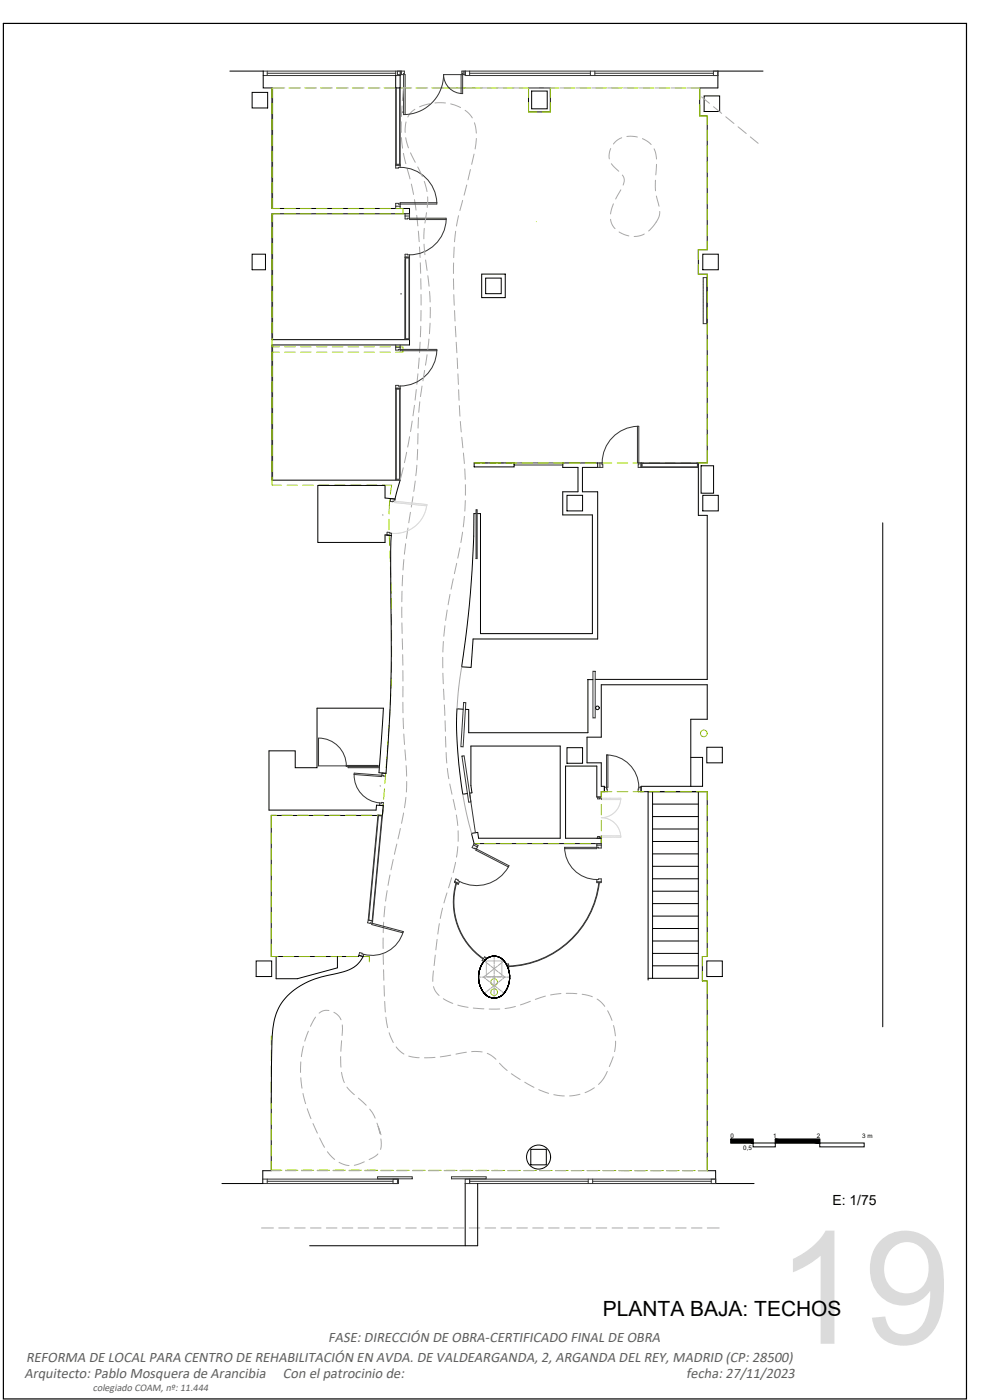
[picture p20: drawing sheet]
<svg xmlns="http://www.w3.org/2000/svg" width="297mm" height="420mm" viewBox="0 0 297 420" stroke-linecap="round" stroke-linejoin="round" font-family="sans-serif">
<defs><g id="words">
<text font-size="47.2" fill="#dbdbdb" x="232.8" y="403.3">19</text>
<text font-size="6.3" x="180.9" y="395.1">PLANTA BAJA: TECHOS</text>
<g font-size="4.4" fill="#5e5e5e">
<text x="98.5" y="402.9">FASE: DIRECCIÓN DE OBRA-CERTIFICADO FINAL DE OBRA</text>
<text x="7.3" y="413.7">Arquitecto: Pablo Mosquera de Arancibia</text>
<text x="7.8" y="408.6">REFORMA DE LOCAL PARA CENTRO DE REHABILITACIÓN EN AVDA. DE VALDEARGANDA, 2, ARGANDA DEL REY, MADRID (CP: 28500)</text>
<text x="84.9" y="413.7">Con el patrocinio de:</text>
<text x="205.9" y="413.7">fecha: 27/11/2023</text>
</g>
<text font-size="4.2" x="249.7" y="361.6">E: 1/75</text>
<text font-size="3.1" fill="#5e5e5e" x="27.8" y="417.5">colegiado COAM, nº: 11.444</text>
<g font-size="1.9">
<text x="219.2" y="341.5">0</text>
<text x="232" y="341.5">1</text>
<text x="245" y="341.5">2</text>
<text x="258.7" y="341.5">3 m</text>
<text x="223" y="345.2">0,5</text>
</g>
</g></defs>
<!-- layer: Muros -->
<g fill="none" stroke="#000" stroke-width=".3">
<path d="M69 21.3h10v5.1h2.6v36.2h41.3v1.6h-41.3v37.7h41.3v1.6h-41.3v40.6h38.5l-1.6 5.7-3-.3v-3.8h-20.1v17.1h20.1v-2.3l1.9 .2M118.7 22.7v3.7h1.4v-3.7M158.6 26.4h6.5v7.2h-6.5zM228.9 21.3h-13.5v5.1h-5.5v8.4h2.3v40.2h-2.7v7.3h2.7v56.6h-2.7v15.8h2.7v49.2h-33.6M144.5 82.3h7.1v7h-7.1zM142.3 138.9h12v1.2h-12zM210.4 139.8h3.7v8.2h-3.7zM114.9 154.5v.1M142.8 154.1h-.6l-.1 8.6-1 15.6-1.1 10.9-1.5 10.9 2.9 .2 .5-8.5h37.4v-44.2h-4.5v-7.3h4.5v-1.4h-10.5v1.4h4.6v7.3h-4.6v6.9h8.9v35.7h-33.5v-36.1h-1M264.9 156.9v151.3M116.1 160.6l1.3 .1M117.4 160.7l-.2 8.9a639.5 639.5 0 0 1-.5 49.1l-.9 13.4-2.1-.2 1.3-19.4h-19.9v17.9h-6.5v-5.1h-7.9v17.8h32.1l.2-1.5 2 .2-.3 2.9"/>
<path d="M139 212.9l-1.9-.2a130 130 0 0 0 1.8 25.7l1.3-.3M176.3 204h1.6M176.4 203.9v16h-35.8v-7h-1M114.1 235.9h.1M140.9 238l.7-.1-.3-2.2v-11.8h26.8v27.7h-24.5l-.3-1.8-1.8 .3 .8 3.1h38.1v-1.6h-10.7v-21.7h9.4v9.3h1.3v-1.6h.9v-1.6h-.9v-7.1h-4.3v-7.7h4.3v-15.7h31.8v10.4h-4.9v20.1h-15v1.6h19.9v49.5h-1.5v7.3h1.5v56.9h2.5v3.9h11.6M114.7 244.7h-33.3v42.4h1.4v6.6h6.4l12-3.2v-3.4h6.4l.1-.4 1.3 .4a9 9 0 0 1-6.9 4.8l-.9 .2a26.9 26.9 0 0 0-14.2 6.1 16.4 16.4 0 0 0-5.3 12.3l-.3 9.5v31.3h-2.6v3.9h-12.2M114.9 243.1l-.2 1.6"/>
<circle cx="161.6" cy="347.2" r="3.6"/>
</g>
<g fill="none" stroke="#333" stroke-width=".3">
<path d="M79 21.3h41.1v1.4h-41.1M80.2 21.3v1.4M80.2 22h38.5M81.6 26.4l.2 36.2zM118.7 21.3v1.4M118.7 26.4v24l1.4-.2M118.9 26.4v22.9M119.3 21.3h1v1.1h-1zM119.9 26.4v22.9M120.1 26.4v23.8M120.3 22.4v-1.1h1v.8h-.2v12.3a12 12 0 0 0 12-12h6.5v-1.1h-1v.8h.2v6M120.3 22.4h1.3v12"/>
<path d="M120.7 33.6h.4M133.1 22.4a5.7 5.7 0 0 0 5.7 5.7M138.3 22.4v5.7M139 21.3v1.1M139.6 21.3h1.3v1.4h-1.3zM140.9 22.7h74.5M140.9 21.3h74.5M140.9 22h36.2M177.1 21.3v1.4M178.5 21.3v1.4M178.5 22h35.6M214.1 21.3h1.3v1.4h-1.3z"/>
<path d="M118.7 49.6h1.4M118.7 49.3h1.4M120.1 50.2a11 11 0 0 1 11 10.6M81.6 64.2l.2 37.7zM118.7 61.9h1.4M121.5 64.2v1.5h.8v-.2h11.6v.4M121.5 77.2h1.4M121.5 77.4h1.4M121.5 64.8h1.4M121.7 77.4v24.3M122.7 77.4v24.3M122.9 76.5l-1.4-.2v25.6"/>
<path d="M122.9 64.2v1.7h11M122.9 76.5v25.4M131.1 60.8v.4h-11.6v-.2h-.8v1.6M131.1 60.8h-11v1.8M133.9 65.9a11 11 0 0 1-11 10.6M120.2 88.2h.3M211 97l.1 .1M211 83.5v.2M211 83.8v.1M211 84v.1M211 84.2v.1M211 84.4v.1"/>
<path d="M211 84.6v.2M211 84.9v.1M211 85.1v.1M211 85.3v.1M211 85.6v.1M211 85.8v.1M211 86v.1M211 86.2v.1M211 86.5v.1M211 86.7v.1M211 86.9v.1M211 87.1v.1"/>
<path d="M211 87.4v.1M211 87.6v.1M211 87.8v.1M211 88v.1M211 88.3v.1M211 88.5v.1M211 88.7v.1M211 88.9v.1M211 89.2v.1M211 89.4v.1M211 89.6v.1M211 89.8v.1"/>
<path d="M211 90.1v.1M211 90.3v.1M211 90.5v.1M211 90.7v.1M211 91v.1M211 91.2v.1M211 91.4v.1M211 91.6v.1M211 91.9v.1M211 92.1v.1M211 92.3v.1M211 92.5v.1"/>
<path d="M211 92.8v.1M211 93v.1M211 93.2v.1M211 93.4v.1M211 93.7v.1M211 93.9v.1M211 94.1v.1M211 94.3v.1M211 94.6v.1M211 94.8v.1M211 95v.1M211 95.2v.1"/>
<path d="M211 95.5v.1M211 95.7v.1M211 95.9v.1M211 96.1v.1M211 96.4v.1M211 96.6v.1M211 96.8v.1M211.1 83.3l-.1 .1M211.2 83.3h.1M211.2 97.1h.1M211.5 83.3h.1M211.5 97.1h.1"/>
<path d="M211.7 83.3h.1M211.7 97.1h.1M211.9 83.3l.1 .1M212 97l-.1 .1M212 83.5v.2M212 83.8v.1M212 84v.1M212 84.2v.1M212 84.4v.1M212 84.6v.2M212 84.9v.1M212 85.1v.1"/>
<path d="M212 85.3v.1M212 85.6v.1M212 85.8v.1M212 86v.1M212 86.2v.1M212 86.5v.1M212 86.7v.1M212 86.9v.1M212 87.1v.1M212 87.4v.1M212 87.6v.1M212 87.8v.1"/>
<path d="M212 88v.1M212 88.3v.1M212 88.5v.1M212 88.7v.1M212 88.9v.1M212 89.2v.1M212 89.4v.1M212 89.6v.1M212 89.8v.1M212 90.1v.1M212 90.3v.1M212 90.5v.1"/>
<path d="M212 90.7v.1M212 91v.1M212 91.2v.1M212 91.4v.1M212 91.6v.1M212 91.9v.1M212 92.1v.1M212 92.3v.1M212 92.5v.1M212 92.8v.1M212 93v.1M212 93.2v.1"/>
<path d="M212 93.4v.1M212 93.7v.1M212 93.9v.1M212 94.1v.1M212 94.3v.1M212 94.6v.1M212 94.8v.1M212 95v.1M212 95.2v.1M212 95.5v.1M212 95.7v.1M212 95.9v.1"/>
<path d="M212 96.1v.1M212 96.4v.1M212 96.6v.1M212 96.8v.1M81.6 103.5l.2 40.6zM118.7 103.5v1.6h.8v-.2h11.6v.4M118.7 116.5h1.4M118.7 116.8h1.4M118.7 104.2h1.4M118.9 116.8v27M119.9 116.8v27M120.1 103.5v1.8h11"/>
<path d="M121.5 101.7h1.4M131.1 105.2a11 11 0 0 1-11 10.6M154.3 138.9h14.5v.7h-14.5zM179.3 138.9h1.4v.6h.2v.8h-1.6M180 138.9v1.4M191.3 127.9h.4v11.6h-.2v.8h18M191.3 127.9v11h18.2M191.3 127.9a11 11 0 0 0-10.6 11M192.3 138.9v1.4M192.6 138.9v1.4M192.6 139.1h16.7M209.3 138.9v1.4"/>
<path d="M116.2 159.7l1.3 .3-.1 .7-1.3-.1zM117.2 149.6l1.3 .2-.1 .6-1.3 .1zM118.7 144.1v-28.4l1.4 .2v28.2M118.7 143.8h1.4M142.8 153h.4v14.6h-.4zM192.6 140.1h16.7M139.1 210.8l.7 .1-.8 13.2h-.7zM177.9 201.5h.7v14h-.7zM95.6 221.5a8.3 8.3 0 0 1 8.3 8.3h-8.3zM103.9 229.7h9.6v.3h-9.6zM106.3 232.4a8.3 8.3 0 0 0 7.7 8.6M106.3 232l8.3 .7v.4l-8.4-.7z"/>
<path d="M113.8 230.1h-9.3v.3h9.3M114.6 232l1.1 .1-.1 .8-1-.2zM138.6 226.9l.7-.1 2 13.9-.7 .1zM140.9 238l1.7 11.9M180.4 239.6l-1.1 .2v-.6h1.1v.8M182 226.6h.4v9.7h-1.1v1.3h.9v-.8h-.2zM182 226.6a9.7 9.7 0 0 1 9.7 9.7M191.7 236.3h.6v1.3h-.8zM113.4 244.8l1.3 .1M113.6 244.8l-2.9 31.3M114 241l1-.1v.8l-1.1-.1zM114.6 244.9l-2.9 31.5"/>
<path d="M142 253.6l-.4 .8 1.3 .4M142 253.6l.3-.4 1.1 .6-.5 1M142 253.6l1.2 .6M142.9 254.8l9.8 5-.2 .4-9.8-5.1zM169.4 254.3h10.2v.2h.8v-1.3h-1.3v1.5h-9.7zM169.4 254.3a9.7 9.7 0 0 0 9.7 9.6M179.1 253.6h1.3M180.4 250.8v.8h-1.1v-.6l1.1 .2M110.5 276.1l2.9-31.5 1.3 .1-2.9 31.7M110.5 276.1l-.2 .8 1.3 .2M110.5 276.1l1.3 .3M111.6 277.1l9.4 2.5"/>
<path d="M111.6 277.1l-.1 .4 9.4 2.5 .1-.4M111.8 276.4l-.2 .7M121 279.6a9.7 9.7 0 0 1-11.9 6.8M136.4 264.5l-.1 .3 1.2 .6 .1-.2M136.8 263.8l1.1 .8-.3 .6-1.2-.7zM136.8 265.1a20.8 20.8 0 0 0 8.2 22.7M137 265.1a20.6 20.6 0 0 0 8.1 22.6M152.5 260.2a11 11 0 0 1-14.6 4.3M179.1 264l1.3-.2v.8M179.1 264v.9h1.3M179.1 264.6h1.3M179.7 264.9a28.3 28.3 0 0 1-27.1 25"/>
<path d="M179.8 264.9a28.5 28.5 0 0 1-27.2 25.2M180.4 264.6v.3M107.9 285.9l1.2 .5-.1 .7-1.3-.4zM146.2 287.6l-.8-.4-.7 1.1 .4 .3M151.9 289.3h.7l-.1 1.3M78.8 353.9h40.8v1.3h-40.8M80.2 353.9v1.3M80.2 354.5h37.7M113.3 353.2h10.4v.6h-10.4zM117.9 353.9h1.4v1.3h-1.4zM135.5 353.2h10.4v.6h-10.4zM139.6 353.9h1.3v1.3h-1.3z"/>
<path d="M140.9 354.5h35.6M176.5 353.9v1.3M177.8 353.9v1.3M177.8 354.5h35.6M213.4 353.9h1.3v1.3h-1.3zM214.7 353.9h-73.8v1.3h73.8"/>
</g>
<!-- layer: Proyecciones -->
<g fill="none" stroke="#000" stroke-width=".3">
<path d="M195.8 237.6v56M195.8 260h13.7M195.8 256.3h13.7M195.8 252.5h13.7M195.8 248.8h13.7M195.8 245.1h13.7M195.8 241.3h13.7M195.8 278.7h13.7M195.8 274.9h13.7M195.8 271.2h13.7M195.8 267.5h13.7M195.8 263.7h13.7"/>
<path d="M82.8 287.1h18.4M194.5 293.6h15v-56h-15v56.5M195.8 289.9h13.7M195.8 286.1h13.7M195.8 282.4h13.7M139.6 355.2v18.7M143.3 355.2v18.7h-50.4"/>
</g>
<!-- layer: Trazos -->
<g fill="none" stroke="#a8a8a8" stroke-width=".3">
<path d="M81.6 26.4h3.8M87 26.4h3.2M91.8 26.4h3.2M96.6 26.4h3.1M101.3 26.4h3.2M106.1 26.4h3.2M110.8 26.4h3.2M115.6 26.4h3.2M120.4 26.4h3.1M120.4 36.6v3.1M120.6 31.8l-.1 3.2M121.1 26.4l-.4 3.8"/>
<path d="M121.8 36.6l-.2 3.2M124.5 32.8l-.9 .7-1.2 1.6M125.1 26.4h3.2M128.9 31.1l-3 .9M129.9 26.4h3.2M130.5 30.9h3.2M134.7 26.4h3.2M135.2 31.2l3 1.1M139.4 26.4h3.2M139.6 33.1l1 .9 1.1 1.4M142.3 36.9l.6 3.1M144.2 26.4h3.2"/>
<path d="M149 26.4h3.1M153.7 26.4h3.2M158.5 26.4h3.2M163.3 26.4h3.1M168 26.4h3.2M172.8 26.4h3.2M177.5 26.4h3.2M182.3 26.4h3.2M187.1 26.4h3.1M191.8 26.4h3.2M196.6 26.4h3.2M201.4 26.4h3.1"/>
<path d="M206.1 26.4h3.8M210.5 29.1l2.4 1.9M214.1 32l2.4 2M217.8 35.1l2.4 2M221.4 38.1l2.5 2M120.5 41.3l.3 3.2M121 46l.8 3.1M121.7 41.3l.9 3.1M122.2 50.7l.8 3M123.2 45.9l1.4 2.8M123.4 55.2l.7 3.2M124.4 59.9l.4 3.2"/>
<path d="M125.3 50.1l1.4 2.9M127.3 54.4l.8 3.1M128.3 59.1l-.1 3.2M140 55.5l-.8 3.1M141.1 50.9l-.7 3.1M142.2 46.2l-.7 3.1M142.9 41.6l-.3 3.1M183.2 44.6l-.4 1.7v1.4M183.4 49.1l2.3 2.3M186.3 57l-1.6 2.7M186.5 41.3l-1.6 1-.9 .9M186.7 52.5l.3 .5a2.8 2.8 0 0 1 0 2.5"/>
<path d="M188.1 41l3.1 .1M192.7 41.6l1.5 .8 1.2 1M196.3 44.7l.4 1.3 .3 1.7M196.7 54.1v3.2M196.9 58.8l.8 3.1M197 49.3l-.2 3.2M225.1 41.1l2.4 1.9M125 64.6l.4 3.2M125.5 69.4l.3 3.1M125.9 74.1l.1 3.2M126.1 78.9l.1 3.1M127.2 73.3l.3 3.2"/>
<path d="M127.3 68.5l-.1 3.2M127.7 78l.4 3.2M128 63.8l-.5 3.2M136.1 78.9v3.2M136.3 74.1l-.2 3.2M136.7 69.4l-.3 3.2M137.6 64.7l-.6 3.1M138.8 60.1l-.8 3.1M183.2 65.8l.4 1.4 .9 1.4M184 61.2l-.8 3M185.8 69.6l2.9 1.2M193.3 70.2l-1.6 .6-1.4 .2"/>
<path d="M198 63.5a9.1 9.1 0 0 1-3.4 5.8M126.2 97.9l-.1 3.2M126.3 83.6v3.2M126.3 93.2v3.1M126.3 88.4v3.2M128.4 82.7l.3 3.2M128.9 87.5l.2 3.1M129 97l-.2 3.2M129.1 92.2v3.2M136.1 83.7v3.1M136.2 88.4l.1 3.2M136.4 93.2l.1 3.2"/>
<path d="M136.6 97.9l.2 3.2M124.9 116.9l-.4 3.2M125.4 112.2l-.3 3.1M125.8 107.4l-.3 3.2M126 102.7l-.1 3.2M126.6 115.9l-.4 3.1M127.4 111.2l-.5 3.1M128.1 106.5l-.4 3.1M128.7 101.7l-.3 3.2M136.9 102.7l.2 3.2M137.2 107.5l.1 3.1M137.4 112.2l.1 3.2"/>
<path d="M137.6 117l.1 3.1M122 135.7l-.7 3.2M122.9 131.1l-.6 3.1M123.7 126.4l-.5 3.1M124.4 121.6l-.5 3.2M125.1 139.6l-.3 3.2M125.3 134.9l-.1 3.1M125.4 130.1l-.1 3.2M125.6 125.3l-.2 3.2M126 120.6l-.4 3.1M137.8 121.7l.2 3.2M138.1 126.5l.3 3.1"/>
<path d="M138.6 131.2l.3 3.2M139 136l.3 3.1M142.3 138.9h1.6M144.7 138.9h1.6M147.1 138.9h1.6M149.5 138.9h1.5M151.8 138.9h1.6M154.2 138.9h1.7M121 140.4l-.9 3.7M122.4 158.5l-.5 3.1M123.1 153.8l-.5 3.1M123.9 149.1l-.5 3.1"/>
<path d="M124.6 144.4l-.5 3.1M138.8 159.7l-.5 3.1M139.3 155l-.3 3.1M139.4 140.7l.2 3.2M139.6 150.2l-.1 3.2M139.6 145.5v3.1M120.6 177.4v3.2M120.8 172.7l-.1 3.1M121.2 167.9l-.3 3.2M121.7 163.2l-.4 3.1M135 178.4l-.5 3.1M136 173.7l-.7 3.1"/>
<path d="M137 169.1l-.7 3.1M138 164.4l-.6 3.1M120.6 182.2v3.2M120.6 186.9v3.2M120.7 191.7l.1 3.2M120.8 196.5l.1 3.1M132.8 197.3l.1 3.1M133 192.5l-.1 3.2M133.5 187.8l-.3 3.1M134.2 183.1l-.5 3.1M120.9 210.8v3.1M120.9 201.2v3.2"/>
<path d="M120.9 206v3.2M120.9 215.5l.2 3.2M132.9 202l.1 3.2M133.1 206.8l.1 3.2M133.3 211.6l.2 3.1M133.5 216.3l.1 3.2M138.5 200.1l-.9 6.3-.5 6.3M121.2 220.3l.2 3.1M121.5 225l.3 3.2M121.8 239.3l-.4 3.1M121.9 229.8l.1 3.1M122 234.5l-.1 3.2"/>
<path d="M133.7 221.1l.1 3.1M133.9 225.8l.1 3.2M134.2 230.6l.5 3.1M135 235.3l.6 3.1M136 239.9l.7 3.1M138.9 238.4l1.1 5.9 1.5 5.8M118 257.9l-.7 3.1M119.1 253.3l-.8 3.1M120.1 248.6l-.7 3.2M121.1 244l-.6 3.1M136.7 258.8l-.7 3.1M136.9 244.6l.5 3.2"/>
<path d="M137.4 254.1l-.4 3.1M137.5 249.3v3.2M115.1 276.8l-.1 3.1M115.5 272l-.3 3.2M116.2 267.3l-.5 3.1M117 262.6l-.6 3.1M131.8 277.2l-.4 3.1M132.8 272.5l-.7 3.1M134.1 268l-.9 3M135.5 263.4l-.9 3M115 286.3v3.1M115 281.5v3.2"/>
<path d="M115.1 291l.1 3.2M115.2 295.8l.1 3.2M130 291.4l-.1 3.1M130.1 296.1a5.1 5.1 0 0 0 1.6 2.6M130.6 286.6l-.4 3.2M131.1 281.9l-.3 3.2M133 299.7l2.8 1.4M163.6 299l-3 .9M168.3 298.2l-3.1 .4M169.9 298.1l3.2 .1M174.7 298.4l3 .7M179.2 299.8l1.2 1 1 1.2"/>
<path d="M90.3 318.7l-.1 3.2M91 314l-.6 3.1M92.5 309.5l-1.1 3M94.7 305.2l-1.5 2.8M98.7 303.3a3.3 3.3 0 0 0-3 .8M100.2 303.8a4.4 4.4 0 0 1 2.1 2.2M102.2 317.1l.1 3.2M102.5 312.3l-.2 3.2M102.7 307.6l-.1 3.2M115.4 300.5l.2 3.2M115.8 305.3l.5 3.1M116.8 309.9l1.2 3"/>
<path d="M118.9 314.2l1.2 1.3 1.1 .8M122.6 316.9l3.2 .5M130.5 317.3l-3.1 .2M135.2 316.7l-3.1 .5M137.4 301.6l3 .7M139.9 315.8l-3.1 .6M141.5 315.6l3.2 .1M142 302.5l3.2 .3M146.2 316.1l1.1 .6 1.5 1.2M149.9 319.1l2.3 2.2M149.9 302.8h-3.1M154.6 302l-3.1 .7"/>
<path d="M159.1 300.5l-3 1.1M182.3 303.3l1.3 2.9M184 317.1l-1.2 3M184.1 307.8l.5 3.1M184.7 312.5l-.3 3.1M90.3 323.4l.3 3.2M90.9 328.2l.8 3M92.2 332.7l1.1 3M93.9 337.2l1.3 2.9M102.5 321.8l.8 3.1M104.1 326.3l2.2 2.2M107.5 329.6l2.4 2.1"/>
<path d="M110.9 332.9l1.7 2.7M113.1 337.1l1.1 3M153.4 322.2l2.7 1.8M157.4 324.8l2.8 1.5M161.6 327l3 1.1M166.2 328.5l3.1 .4M174 328.4l-3.1 .5M178.3 326.5l-2.8 1.4M182.2 321.6l-1.1 2.1-1.5 1.8M81.4 351.3h2.7M85.7 351.3h3.1M90.4 351.3h3.2"/>
<path d="M95.2 351.3h3.2M95.9 341.5l1.5 2.8M98.2 345.7l2.2 2.3M99.9 351.3h3.2M101.7 348.8l1.9 .8 1.1 .2M104.7 351.3h3.2M109.3 348.7l-3 1M109.5 351.3h3.1M113.4 346.3l-1 .8-1.7 .9M114 340.2l-.5-2 .8 2.4M114.2 351.3h3.2M114.3 341.8l.1 1.4-.2 1.8"/>
<path d="M119 351.3h3.2M123.8 351.3h3.1M128.5 351.3h3.2M133.3 351.3h3.2M138 351.3h3.2M142.8 351.3h3.2M147.6 351.3h3.1M152.3 351.3h3.2M157.1 351.3h3.2M161.9 351.3h3.1M166.6 351.3h3.2M171.4 351.3h3.2"/>
<path d="M176.1 351.3h3.2M180.9 351.3h3.2M185.7 351.3h3.1M190.4 351.3h3.2M195.2 351.3h3.2M200 351.3h3.1M204.7 351.3h3.2M209.5 351.3h2.7M78.5 368.5h3.5M83.6 368.5h3.2M88.4 368.5h3.2M93.2 368.5h3.1"/>
<path d="M97.9 368.5h3.2M102.7 368.5h3.2M107.4 368.5h3.2M112.2 368.5h3.2M117 368.5h3.1M121.7 368.5h3.2M126.5 368.5h3.2M131.3 368.5h3.1M136 368.5h3.2M140.8 368.5h3.2M145.5 368.5h3.2M150.3 368.5h3.2"/>
<path d="M155.1 368.5h3.1M159.8 368.5h3.2M164.6 368.5h3.2M169.4 368.5h3.1M174.1 368.5h3.2M178.9 368.5h3.2M183.6 368.5h3.2M188.4 368.5h3.2M193.2 368.5h3.1M197.9 368.5h3.2M202.7 368.5h3.2M207.5 368.5h3.1"/>
<path d="M212.2 368.5h3.6"/>
</g>
<!-- layer: sellos -->
<g fill="#000" stroke="#000" stroke-width=".3">
<path d="M219.3 341.9l6.7 1.1v-1.1zM219.3 341.9l6.7 1.1h-6.7z"/>
<path d="M232.6 341.9l13.4 1.1v-1.1zM232.6 341.9l13.4 1.1h-13.4z"/>
</g>
<path d="M219.3 341.9h6.7v1.1h-6.7zM226 343h6.6v1.2h-6.6zM232.6 341.9h13.4v1.1h-13.4zM246 343h13.3v1.2h-13.3z" fill="none" stroke="#000" stroke-width=".3"/>
<!-- layer: Instalaciones -->
<g fill="none" stroke="#ff7f00" stroke-width=".3">
<circle cx="211.2" cy="220.1" r="1.01"/>
<circle cx="148.3" cy="297.8" r="1.01"/>
<circle cx="148.3" cy="294.7" r="1.01"/>
</g>
<!-- layer: Pilares -->
<g fill="none" stroke="#000" stroke-width=".3">
<path d="M75.6 27.7h4.7v4.7h-4.7zM159.5 27.3h4.7v5.4h-4.7zM211.3 28.8h4.6v4.7h-4.6zM75.6 76.3h4.1v4.7h-4.1zM210.9 76.3h4.6v4.7h-4.6zM145.7 83.5h4.7v4.6h-4.7zM170.1 148.7h4.7v4.6h-4.7zM210.9 148.7h4.6v4.6h-4.6zM170.1 224.4h4.7v4.7h-4.7zM212.1 224.3h4.6v4.6h-4.6zM76.9 288.4h4.6v4.7h-4.6zM212.1 288.4h4.6v4.7h-4.6z"/>
<path d="M159.3 344.9h4.6v4.7h-4.6z"/>
</g>
<path d="M145.9 288.4h4.7v4.7h-4.7z" fill="none" stroke="#bababa" stroke-width=".3"/>
<g fill="none" stroke="#dbdbdb" stroke-width=".3">
<path d="M118.4 150.7l.1 .1M118.6 150.5l-.2 .2M118.6 150.9h.3M118.6 150.5h.7M118.9 150.9h.6M119.3 150.5l.3 .1M119.6 151h.1M119.7 150.6h.2M119.8 151h.4M120 150.6h.6M120.1 160l-.8 .1M120.3 159.9l-.1 .1"/>
<path d="M120.3 151h.1M120.4 159.9h-.1M120.5 151l.6 .1M120.7 150.7h.2M120.9 159.8l-.4 .1M121 150.7h.3M121.1 159.7l-.1 .1M121.1 151.1l.5 .1M121.2 159.7h.1M121.3 150.7h.2M121.5 150.7l.3 .1M121.6 159.6l-.3 .1"/>
<path d="M121.6 151.2h.3M121.7 159.5l-.1 .1M121.9 150.8h.4M121.9 159.5h-.1M122 151.2l.6 .1M122 159.4h.1M122.2 159.3l-.1 .1M122.4 150.8l.4 .1M122.5 159.2l-.2 .1M122.7 151.3h.2M122.9 150.9h.2M123 151.3h.3"/>
<path d="M123.1 158.9l-.5 .3M123.2 150.9h.3M123.3 158.8l-.1 .1M123.3 151.3h.1M123.4 158.7l-.1 .1M123.5 151.3l.5 .1M123.5 151h.5M123.7 158.5l-.2 .2M123.8 158.4v.1M124 158.3l-.1 .1M124 151.4h.1M124.1 151h.1"/>
<path d="M124.1 158.3h-.1M124.2 151.4h.1M124.2 151h.1M124.4 151.4l.4 .1M124.4 158.1l-.2 .1M124.4 151h.1M124.5 157.9v.1M124.6 151l.2 .1M124.7 157.8l-.1 .1M124.8 157.7l-.1 .1M124.9 151.5l.7 .1M124.9 151.1l.6 .1"/>
<path d="M124.9 157.6l-.1 .1M125.1 157.5l-.1 .1M125.2 157.4h-.1M125.3 157.2l-.1 .1M125.4 157.1l-.1 .1M125.6 151.2h.3M125.7 151.6h.5M125.8 156.8l-.3 .3M125.9 151.2l1 .1M126 156.5l-.2 .2M126.1 156.4h-.1M126.2 156.2l-.1 .1"/>
<path d="M126.2 151.6l.8 .1M126.3 156.1l-.1 .1M126.4 156h-.1M126.6 155.7l-.2 .2M126.7 155.4l-.1 .2M126.8 155.2v.1M126.9 155.1v.1M126.9 151.3h.3M127 154.9v.1M127.1 151.7l.4 .1M127.1 154.8l-.1 .1M127.1 154.6v.1"/>
<path d="M127.3 151.3h.1M127.4 154l-.2 .6M127.4 151.3l.3 .1M127.5 153.9h.1M127.6 153.7l-.1 .1M127.6 151.8h.1M127.6 153.5v.1M127.7 153.4l-.1 .1M127.7 153.2v.1M127.8 151.4h.3l-.1 .3M127.8 152.7l-.1 .4M127.9 152.5l-.1 .2"/>
<path d="M127.9 152.4v.1M128 152.2l-.1 .1M128 152.1h.1M128 151.9v.1M128 151.7l-.3 .1M117.5 160l.1 .1M117.6 160.1h.6M118.6 160.1h-.3M118.6 160.1h.3M119.3 160.1h-.3M180.4 239.6h3M180.4 240h3"/>
<path d="M183.5 239.6h.1M183.5 240h.1M183.6 239.6h.1M183.6 240h.1M183.8 239.6h.1M183.8 240h.1M184 239.6h.1M184 240h.1M184.1 239.6h.1M184.1 240h.1M184.3 239.6h.1M184.3 240h.1"/>
<path d="M184.5 239.6h.1M184.5 240h.1M184.6 239.6h.1M184.6 240h.1M184.8 239.6h1.4v.4M184.8 240h1.4M180.4 251.2h3M180.4 250.8h3M180.5 245.4h.1M180.6 245.4h.1M180.8 245.4l.6 .1M181.4 245.5h.1"/>
<path d="M181.5 245.3l-.9 .1M181.6 245.5l.3 .1M181.7 245.3h-.1M181.9 245.2h-.1M181.9 245.6h.1M182 245.2h-.1M182.1 245.7h.1M182.2 245.1h-.1M182.3 245.7h.1M182.4 245.1h-.1M182.4 245.8h.1M182.5 245h-.1"/>
<path d="M182.6 245.8l.1 .1M182.7 245.9l.3 .1M183 244.8l-.4 .2M183 246l.1 .1M183.1 244.7l-.1 .1M183.2 246.1l.1 .1M183.3 246.2l.1 .1M183.4 244.5l-.2 .2M183.5 251.2h.1M183.5 250.8h.1M183.5 246.3h.1M183.6 244.5h-.1"/>
<path d="M183.6 251.2h.1M183.6 250.8h.1M183.6 246.4h.1M183.7 244.3l-.1 .1M183.8 246.5h.1M183.8 251.2h.1M183.8 250.8h.1M183.9 244.3h-.1M183.9 246.6h.1M184 251.2h.1M184 250.8h.1M184 246.7l.5 .4"/>
<path d="M184.1 251.2h.1M184.1 250.8h.1M184.3 243.9l-.4 .3M184.3 251.2h.1M184.3 250.8h.1M184.5 251.2h.1M184.5 250.8h.1M184.6 247.1v.1M184.6 243.6l-.3 .3M184.6 251.2h.1M184.6 250.8h.1M184.7 247.3h.1"/>
<path d="M184.8 247.4l.2 .2M184.8 250.8h1.4M185 243.2l-.3 .3M185 247.7l.2 .2M185.1 243.1h-.1M185.2 242.9l-.1 .1M185.2 247.9l.1 .1M185.3 242.8l-.1 .1M185.3 248.1h.1M185.4 242.7h-.1M185.4 248.2l.2 .4M185.4 242.5v.1"/>
<path d="M185.6 242.2l-.1 .2M185.6 248.6l.1 .2M185.7 242.1h-.1M185.7 248.8v.1M185.7 241.9v.1M185.8 249v.1M185.8 241.7v.1M185.8 249.1l.1 .1M185.9 241.6l-.1 .1M185.9 249.3v.1M185.9 241.4v.1M185.9 249.4l.1 .1"/>
<path d="M186 249.6v.1M186 241.1l-.1 .3M186.1 249.8v.1M186.1 240.9v.1M186.1 249.9v.1M186.1 240.8v.1M186.1 250.1v.1M186.1 240.6v.1M186.2 240.4v.1M186.2 250.3v.1M186.2 250.4v.1M186.2 240.1v.1"/>
<path d="M186.2 250.6v.1M186.2 240.3v.1M186.2 250.8v.4h-1.4"/>
</g>
<!-- layer: Techos -->
<g fill="none" stroke="#a5dd00" stroke-width=".3">
<path d="M81.6 31v3.2M81.6 35.8v3.1M85.1 26.4h-3.5v3M86.7 26.4h3.1M91.4 26.4h3.2M96.2 26.4h3.2M100.9 26.4h3.2M105.7 26.4h3.2M110.5 26.4h3.1M115.2 26.4h3.2M120 26.4h3.2M124.8 26.4h3.1"/>
<path d="M129.5 26.4h15.2M146.3 26.4h3.1M151 26.4h3.2M155.8 26.4h2.8v2.8M158.6 30.8v2.8h2.5M165.1 30.8v2.8h-2.5M167.7 26.4h-2.6v2.8M169.3 26.4h3.1M174 26.4h3.2M178.8 26.4h3.2M183.6 26.4h3.1M188.3 26.4h3.2"/>
<path d="M193.1 26.4h3.2M197.8 26.4h3.2M202.6 26.4h3.2M207.4 26.4h2.5v3.4M209.9 31.4v3.4h2.3v2.6M212.2 39v3.2M81.6 59.6v3h2.2M81.6 40.5v3.2M81.6 45.3v3.2M81.6 50v3.2M81.6 54.8v3.2M212.2 43.8v3.1"/>
<path d="M212.2 48.5v3.2M212.2 53.3v3.2M212.2 58v3.2M81.6 68.3v3.1M81.6 73v3.2M81.6 77.8v3.2M83.8 64.2h-2.2v2.5M85.4 62.6h3.2M85.4 64.2h3.2M90.2 62.6h3.1M90.2 64.2h3.1M94.9 62.6h3.2"/>
<path d="M94.9 64.2h3.2M99.7 62.6h3.2M99.7 64.2h3.2M104.5 62.6h3.1M104.5 64.2h3.1M109.2 62.6h3.2M109.2 64.2h3.2M114 62.6h3.2M114 64.2h3.2M118.7 62.6h2.2v1.6h-2.2M160.9 66.5h.1M209.5 79.4v2.9h2.7v3.7"/>
<path d="M212.2 72.3v2.7h-2.7v2.8M212.2 62.8v3.2M212.2 67.6v3.1M81.6 82.6v3.1M81.6 87.3v3.2M81.6 92.1v3.2M81.6 96.8v3.2M212.2 87.6v3.2M212.2 92.4v3.1M212.2 97.1v3.2M81.6 101.6v2.5h2.2M81.6 109.8v3.1"/>
<path d="M81.6 114.5v3.2M81.6 119.3v3.2M83.8 105.7h-2.2v2.5M85.4 104.1h3.2M85.4 105.7h3.2M90.2 104.1h3.1M90.2 105.7h3.1M94.9 104.1h3.2M94.9 105.7h3.2M99.7 104.1h3.2M99.7 105.7h3.2M104.5 104.1h3.1"/>
<path d="M104.5 105.7h3.1M109.2 104.1h3.2M109.2 105.7h3.2M114 104.1h3.2M114 105.7h3.2M118.7 104.1h2.2v1.6h-2.2M212.2 101.9v3.2M212.2 106.6v3.2M212.2 111.4v3.2M212.2 116.2v3.1M81.6 124.1v3.1M81.6 128.8v3.2"/>
<path d="M81.6 133.6v3.2M81.6 138.3v3.2M142.3 138.9h3.2M147.1 138.9h3.1M151.8 138.9h3.2M156.6 138.9h3.2M161.4 138.9h3.1M166.1 138.9h3.2M170.9 138.9h3.2M175.6 138.9h3.2M180.4 138.9h3.2M185.2 138.9h3.1"/>
<path d="M189.9 138.9h3.2M194.7 138.9h3.2M199.5 138.9h3.1M204.2 138.9h3.2M212.2 135.2v3.7h-3.2M212.2 120.9v3.2M212.2 125.7v3.2M212.2 130.5v3.1M81.6 143.1v2.5h2.9M86.1 145.6h3.2M90.8 145.6h3.2M95.6 145.6h3.2"/>
<path d="M100.4 145.6h3.1M105.1 145.6h3.2M109.9 145.6h3.2M114.7 145.6h2.8l-.4 2.7M116.7 155.8v3.2M117 149.9l-.3 4.3M116.8 160.6l.1 3.2M117 165.4l.1 3.1M117.1 170.1l.1 3.2M117.3 174.9v3.1M117.4 179.6v3.2M117.5 184.4v3.2"/>
<path d="M117.5 198.7l-.1 3.1M117.5 189.1v3.2M117.5 193.9v3.2M116.7 217.7l-.2 3.2M117 213l-.2 3.1M117.2 208.2l-.1 3.2M117.4 203.4l-.1 3.2M115.4 236.7l-.3 3.2M115.7 232l-.2 3.1M116.1 227.2l-.3 3.2M116.4 222.5l-.2 3.1M183.6 237.6h-3.2v2.2"/>
<path d="M185.2 237.6h3.2M189.9 237.6h3.2M194.7 237.6h3.2M199.5 237.6h3.1M204.2 237.6h3.2M209 237.6h3.2v2.5M81.4 250v3.2M81.4 254.7v3.2M81.4 259.5v3.2M83 244.7h-1.6v3.7M84.6 244.7h3.1M89.3 244.7h3.2"/>
<path d="M94.1 244.7h3.2M98.9 244.7h3.1M103.6 244.7h3.2M108.4 244.7h3.2M115 241.5l-.3 3.2h-1.5M142.3 253.2h1.6M145.5 253.2h3.1M150.2 253.2h3.2M155 253.2h3.2M159.7 253.2h3.2M164.5 253.2h3.2M169.3 253.2h3.1"/>
<path d="M174 253.2h3.2M180.4 250.9v2.3h-1.6M180.4 241.4v3.2M180.4 246.2v3.1M212.2 241.7v3.2M212.2 246.5v3.1M212.2 251.2v3.2M212.2 256v3.2M81.4 264.3v3.1M81.4 269v3.2M81.4 273.8v3.2M81.4 278.6v3.1"/>
<path d="M212.2 260.8v3.1M212.2 265.5v3.2M212.2 270.3v3.2M212.2 275v3.2M212.2 279.8v3.2M81.4 283.3v3.8h2M85 287.1h3.2M89.7 287.1h3.2M94.5 287.1h3.2M99.3 287.1h3.1M104 287.1h3.2M108.8 287.1h2v1.6"/>
<path d="M210.7 291.5v2.9h1.5v3.9M212.2 284.6v2.5h-1.5v2.8M212.2 299.8v3.2M81.4 310.9v2.7M81.4 315.2v3.1M81.4 319.9v3.2M212.2 304.6v3.2M212.2 309.4v3.1M212.2 314.1v3.2M212.2 318.9v3.2M81.4 324.7v3.2M81.4 329.5v3.1"/>
<path d="M81.4 334.2v3.2M81.4 339v3.2M212.2 323.7v3.1M212.2 328.4v3.2M212.2 333.2v3.2M212.2 337.9v3.2M81.4 348.5v2.7h3.2M81.4 351.2h2.7M81.4 343.7v3.2M85.7 351.2h3.7M90.4 351.2h3.7M95.2 351.2h3.7"/>
<path d="M99.9 351.2h3.8M104.7 351.2h3.7M109.5 351.2h3.7M111.3 351.2h2M114.2 351.2h3.9M119 351.2h3.8M123.8 351.2h3.8M128.5 351.2l3.2 .1M129.2 351.2h3.2M133.3 351.3h3.2M133.9 351.2l3.2 .1M138 351.3h3.9"/>
<path d="M142.8 351.3h3.9M147.6 351.3h3.1M148.3 351.3h3.1M156.2 351.3h-3.9M157.1 351.3h3.2M157.8 351.3h3.2M161.9 351.3h3.8M166.6 351.3h3.2M167.3 351.3h3.2M175.2 351.3h-3.8M180 351.3h-3.9M180.9 351.3h3.2"/>
<path d="M181.6 351.3h3.2M185.7 351.3h3.1M186.4 351.3h3.1M190.4 351.3h3.2M191.1 351.3h3.2M195.2 351.3h3.2M195.9 351.3h3.2M200 351.3h3.1M200.6 351.3h3.2M204.7 351.3h3.2M205.4 351.3h3.2M209.5 351.3h2.7"/>
<path d="M212.2 347.5v3.8h-2M212.2 342.7v3.2"/>
</g>
<!-- layer: I-Montantes -->
<circle cx="179.2" cy="212.4" r=".54" fill="none" stroke="#000" stroke-width=".3"/>
<!-- layer: Muros-tabiques -->
<path d="M207.3 227.3h3.5v8.7h-3.5" fill="none" stroke="#000" stroke-width=".3"/>
<!-- layer: Muros -->
<g fill="none" stroke="#a8a8a8" stroke-width=".3">
<path d="M143.6 293.2h.8M144.7 293.2h1.2M145.3 288.4l.6 .5M145.7 292.8l-.6 .4 .6 .5M145.9 297.6l-.6 .5M145.9 293.9l1 .8M146.1 289.1l1 .7M146.2 293.2h1.2M146.9 291.8l-1 .8M147.1 296.7l-1 .8M147.1 294.8l.9 .8M147.3 290l1 .7"/>
<path d="M147.7 293.2h1.2M148 290.9l-.9 .8M148.3 294.2v1.2M148.3 295.7v1.2M148.3 297.2v1.2M148.3 298.7v.9M148.3 295.8l-1 .7M148.3 286.9v1M148.3 288.2v1.1M148.3 289.7v1.2M148.3 291.2v1.2M148.3 292.7v1.2"/>
<path d="M148.3 295.8l.9 .7M148.5 290.9l.9 .8M149.2 293.2h1.1M149.2 290l-.9 .7M149.4 294.9l-.9 .7M149.5 296.7l.9 .7M149.7 291.8l.9 .8M150.4 289.1l-.9 .7M150.6 293.9l-.9 .8M150.6 297.6l.6 .5M150.7 293.2h1.1M150.9 292.8l.6 .4"/>
<path d="M151.2 288.4l-.6 .5M151.5 293.3l-.6 .5M152.1 293.2h.8"/>
</g>
<g fill="#000" stroke="#000" stroke-width=".3">
<path d="M145.3 298.1l.3 .4zM145.3 298.1l.3 .4zM145.6 298.5l.4 .3zM145.7 298.5l.4 .3zM146 298.8l.5 .3zM146.1 298.8l.4 .3zM146.5 299.1l.5 .2zM146.5 299.1l.5 .2zM147 299.3l.5 .2zM147 299.3l.5 .2zM147.5 299.4l.5 .2zM147.5 299.4l.5 .1zM148 299.5l.5 .1zM148 299.5l.5 .1zM148.5 299.5h.6zM148.5 299.5l.6-.1zM149.1 299.4l.5-.1zM149.1 299.4l.5-.1zM149.6 299.3l.5-.2zM149.6 299.3l.5-.2zM150 299.1l.5-.3zM150 299.1l.5-.3zM150.5 298.8l.4-.3zM150.5 298.8l.4-.3zM150.9 298.5l.4-.4zM151.2 298.1l-.3 .4z"/>
<path d="M145.3 288.4l-.5 .6zM145.3 288.4l-.5 .7zM144.8 289l-.4 .7zM144.8 289.1l-.4 .6zM144.4 289.7l-.3 .8zM144.4 289.8l-.3 .7zM144.1 290.5l-.3 .8zM144.1 290.5l-.3 .8zM143.8 291.3l-.1 .7zM143.8 291.3l-.1 .7zM143.7 292l-.1 .8zM143.7 292l-.1 .8zM143.6 292.8v.8zM143.6 292.8v.8zM143.6 293.6l.1 .8zM143.6 293.6l.1 .8zM143.7 294.4l.1 .9zM143.7 294.4l.1 .9zM143.8 295.3l.3 .7zM143.8 295.3l.3 .7zM144.1 296l.3 .8zM144.1 296l.3 .8zM144.4 296.8l.4 .7zM144.4 296.8l.4 .7zM144.8 297.5l.5 .6zM144.8 297.5l.5 .6z"/>
<path d="M151.7 297.5l-.5 .6zM151.7 297.5l-.5 .6zM152.1 296.8l-.4 .7zM152.1 296.8l-.4 .7zM152.4 296l-.3 .8zM152.4 296l-.3 .8zM152.7 295.3l-.3 .7zM152.7 295.3l-.3 .7zM152.8 294.5l-.1 .8zM152.8 294.4l-.1 .9zM152.9 293.7l-.1 .8zM152.9 293.7l-.1 .7zM152.9 292.8v.9zM152.9 292.8v.9zM152.8 292l.1 .9zM152.8 292.1l.1 .8zM152.7 291.3l.1 .8zM152.7 291.3l.1 .8zM152.4 290.5l.3 .8zM152.4 290.5l.3 .8zM152.1 289.8l.3 .7zM152.1 289.8l.3 .7zM151.7 289l.4 .8zM151.7 289l.4 .8zM151.3 288.4l.4 .7zM151.2 288.4l.5 .7z"/>
<path d="M150.9 288l.3 .4zM150.9 288l.3 .4zM150.5 287.7l.4 .3zM150.5 287.7l.4 .3zM150.1 287.4l.4 .3zM150.1 287.4l.4 .3zM149.6 287.2l.5 .2zM149.6 287.2l.4 .2zM149.1 287l.5 .2zM149.1 287l.5 .2zM148.5 286.9l.6 .1zM148.5 286.9l.6 .1zM148 286.9l.5 .1zM148 286.9l.5 .1zM147.5 287l.5-.1zM147.5 287h.5zM147 287.1l.5-.1zM147 287.1l.5-.1zM146.5 287.4l.5-.3zM146.5 287.4l.5-.2zM146 287.7l.5-.3zM146 287.7l.5-.3zM145.6 288l.4-.3zM145.6 288l.4-.3zM145.6 288l-.3 .4zM145.6 288l-.3 .4z"/>
</g>
<!-- layer: Regruesado -->
<path d="M1 7h289v412.8h-289z" fill="none" stroke="#000" stroke-width=".36"/>
<use href="#words"/>
</svg>
